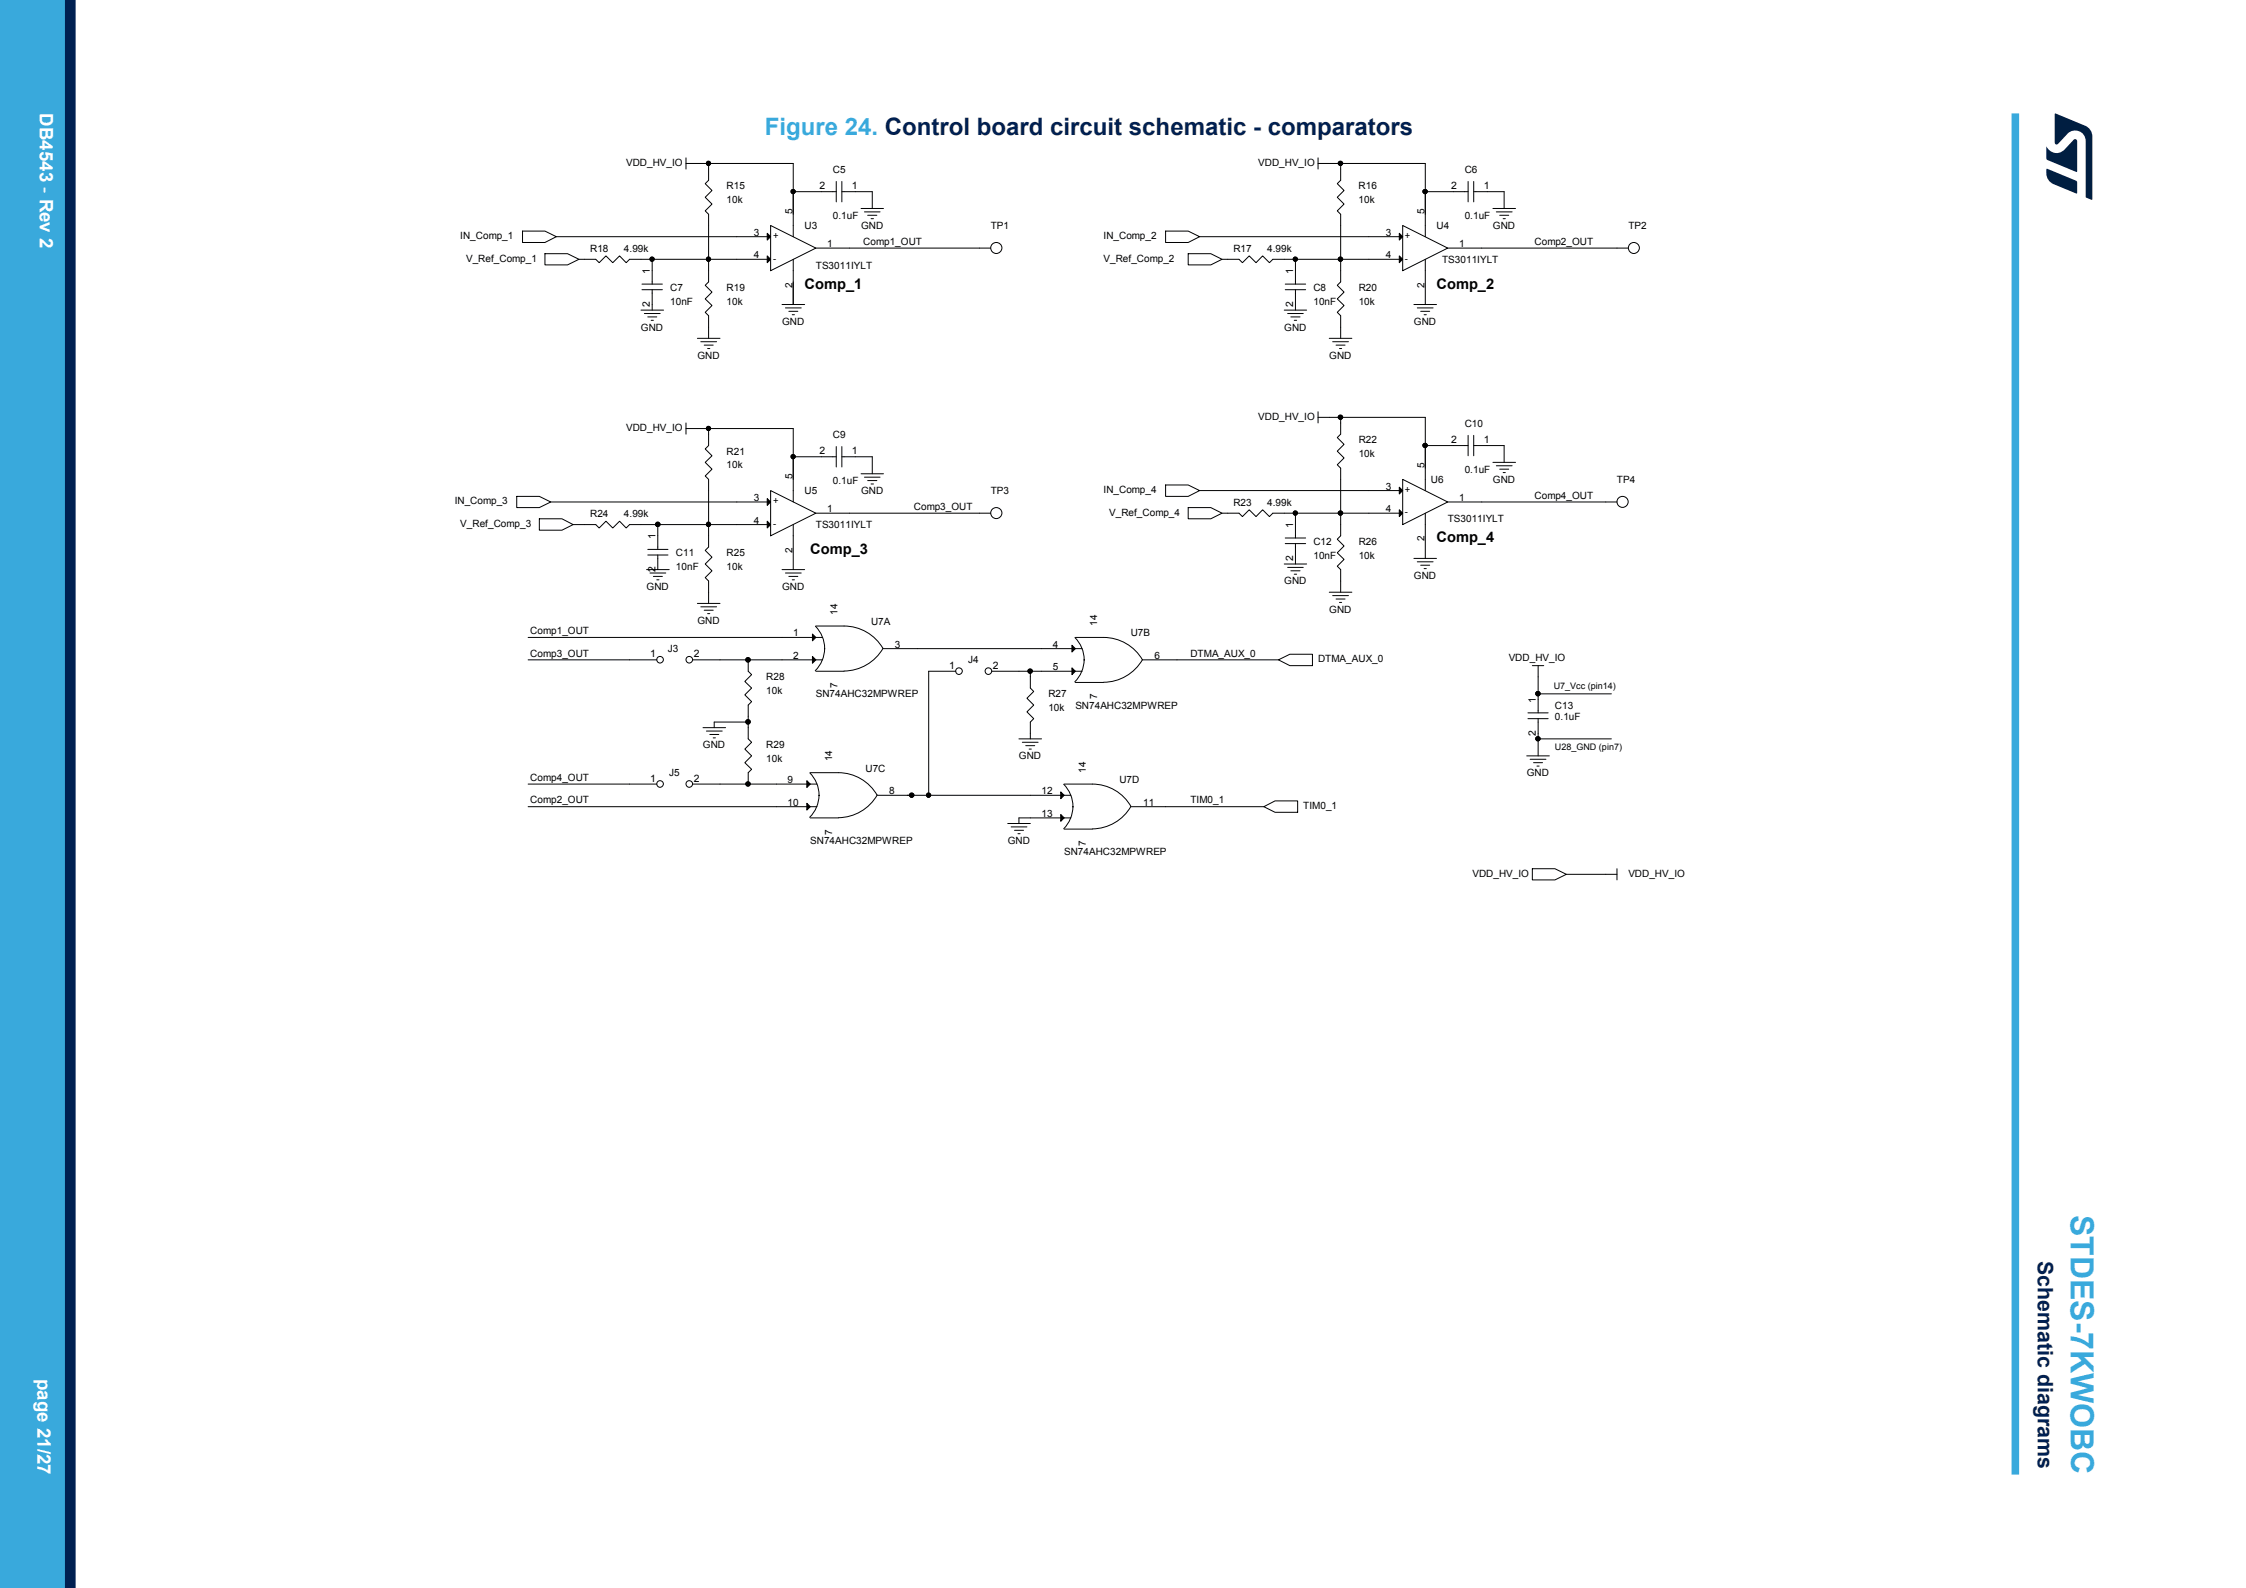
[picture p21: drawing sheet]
<svg xmlns="http://www.w3.org/2000/svg" width="297mm" height="210mm" viewBox="0 0 297 210" stroke-linecap="round" stroke-linejoin="round" font-family="sans-serif">
<defs><g id="words">
<text font-size="4.2" fill="#39a9dc" x="273.8" y="160.7" transform="rotate(90 273.8 160.7)">STDES-7KWOBC</text>
<text font-size="3.2" fill="#39a9dc" x="101.1" y="17.8">Figure 24. Control board circuit schematic - comparators</text>
<text font-size="2.8" fill="#002052" x="269.5" y="166.8" transform="rotate(90 269.5 166.8)">Schematic diagrams</text>
<g font-size="2.5" fill="#fff">
<text x="5.3" y="15" transform="rotate(90 5.3 15)">DB4543 - Rev 2</text>
<text x="5" y="182.4" transform="rotate(90 5 182.4)">page 21/27</text>
</g>
<g font-size="1.9">
<text x="106.4" y="38.2">Comp_1</text>
<text x="190" y="38.2">Comp_2</text>
<text x="190" y="71.7">Comp_4</text>
<text x="107.1" y="73.2">Comp_3</text>
</g>
<g font-size="1.3">
<text x="82.8" y="21.9">VDD_HV_IO</text>
<text x="110.1" y="22.8">C5</text>
<text x="166.4" y="21.9">VDD_HV_IO</text>
<text x="193.7" y="22.8">C6</text>
<text x="96.1" y="25.1">R15</text>
<text x="96.1" y="26.9">10k</text>
<text x="104.8" y="28.3" transform="rotate(-90 104.8 28.3)">5</text>
<text x="108.4" y="25">2</text>
<text x="110.1" y="28.9">0.1uF</text>
<text x="112.6" y="25">1</text>
<text x="179.7" y="25.1">R16</text>
<text x="179.7" y="26.9">10k</text>
<text x="188.4" y="28.3" transform="rotate(-90 188.4 28.3)">5</text>
<text x="191.9" y="25">2</text>
<text x="193.7" y="28.9">0.1uF</text>
<text x="196.2" y="25">1</text>
<text x="60.9" y="31.6">IN_Comp_1</text>
<text x="61.6" y="34.6">V_Ref_Comp_1</text>
<text x="78" y="33.3">R18</text>
<text x="82.5" y="33.3">4.99k</text>
<text x="99.7" y="31.2">3</text>
<text x="99.7" y="34.2">4</text>
<text x="102.2" y="31.6">+</text>
<text x="102.2" y="34.6">-</text>
<text x="106.4" y="30.3">U3</text>
<text x="107.9" y="35.5">TS3011IYLT</text>
<text x="109.4" y="32.7">1</text>
<text x="113.9" y="30.3">GND</text>
<text x="114.2" y="32.4">Comp1_OUT</text>
<text x="131" y="30.3">TP1</text>
<text x="145.9" y="34.6">V_Ref_Comp_2</text>
<text x="145.9" y="31.6">IN_Comp_2</text>
<text x="163.1" y="33.3">R17</text>
<text x="167.6" y="33.3">4.99k</text>
<text x="183.2" y="34.2">4</text>
<text x="183.2" y="31.2">3</text>
<text x="185.8" y="34.6">-</text>
<text x="185.8" y="31.6">+</text>
<text x="190" y="30.3">U4</text>
<text x="190.7" y="34.8">TS3011IYLT</text>
<text x="192.9" y="32.7">1</text>
<text x="197.4" y="30.3">GND</text>
<text x="202.9" y="32.4">Comp2_OUT</text>
<text x="215.3" y="30.3">TP2</text>
<text x="85.9" y="40.6" transform="rotate(-90 85.9 40.6)">2</text>
<text x="85.9" y="36.2" transform="rotate(-90 85.9 36.2)">1</text>
<text x="88.6" y="40.3">10nF</text>
<text x="88.6" y="38.5">C7</text>
<text x="96.1" y="38.5">R19</text>
<text x="96.1" y="40.3">10k</text>
<text x="104.8" y="38" transform="rotate(-90 104.8 38)">2</text>
<text x="171" y="40.6" transform="rotate(-90 171 40.6)">2</text>
<text x="171" y="36.2" transform="rotate(-90 171 36.2)">1</text>
<text x="173.7" y="40.3">10nF</text>
<text x="173.7" y="38.5">C8</text>
<text x="179.7" y="40.3">10k</text>
<text x="179.7" y="38.5">R20</text>
<text x="188.4" y="38" transform="rotate(-90 188.4 38)">2</text>
<text x="84.8" y="43.7">GND</text>
<text x="92.2" y="47.4">GND</text>
<text x="103.4" y="43">GND</text>
<text x="169.8" y="43.7">GND</text>
<text x="175.8" y="47.4">GND</text>
<text x="187" y="43">GND</text>
<text x="82.8" y="57">VDD_HV_IO</text>
<text x="110.1" y="57.9">C9</text>
<text x="166.4" y="55.5">VDD_HV_IO</text>
<text x="179.7" y="58.6">R22</text>
<text x="191.9" y="58.6">2</text>
<text x="193.7" y="56.4">C10</text>
<text x="196.2" y="58.6">1</text>
<text x="96.1" y="60.1">R21</text>
<text x="96.1" y="61.9">10k</text>
<text x="104.8" y="63.4" transform="rotate(-90 104.8 63.4)">5</text>
<text x="106.4" y="65.4">U5</text>
<text x="108.4" y="60.1">2</text>
<text x="110.1" y="64">0.1uF</text>
<text x="112.6" y="60.1">1</text>
<text x="113.9" y="65.4">GND</text>
<text x="131" y="65.4">TP3</text>
<text x="145.9" y="65.2">IN_Comp_4</text>
<text x="179.7" y="60.4">10k</text>
<text x="183.2" y="64.8">3</text>
<text x="185.8" y="65.2">+</text>
<text x="188.4" y="61.9" transform="rotate(-90 188.4 61.9)">5</text>
<text x="189.2" y="63.9">U6</text>
<text x="193.7" y="62.5">0.1uF</text>
<text x="197.4" y="63.9">GND</text>
<text x="202.9" y="66">Comp4_OUT</text>
<text x="213.8" y="63.9">TP4</text>
<text x="60.1" y="66.7">IN_Comp_3</text>
<text x="60.9" y="69.7">V_Ref_Comp_3</text>
<text x="78" y="68.3">R24</text>
<text x="82.5" y="68.3">4.99k</text>
<text x="86.7" y="71.3" transform="rotate(-90 86.7 71.3)">1</text>
<text x="99.7" y="69.2">4</text>
<text x="99.7" y="66.3">3</text>
<text x="102.2" y="69.6">-</text>
<text x="102.2" y="66.7">+</text>
<text x="107.9" y="69.8">TS3011IYLT</text>
<text x="109.4" y="67.7">1</text>
<text x="120.8" y="67.4">Comp3_OUT</text>
<text x="146.7" y="68.2">V_Ref_Comp_4</text>
<text x="163.1" y="66.9">R23</text>
<text x="167.6" y="66.9">4.99k</text>
<text x="171" y="69.8" transform="rotate(-90 171 69.8)">1</text>
<text x="183.2" y="67.7">4</text>
<text x="185.8" y="68.2">-</text>
<text x="188.4" y="71.6" transform="rotate(-90 188.4 71.6)">2</text>
<text x="191.4" y="69.1">TS3011IYLT</text>
<text x="192.9" y="66.3">1</text>
<text x="86.7" y="75.6" transform="rotate(-90 86.7 75.6)">2</text>
<text x="89.4" y="73.6">C11</text>
<text x="89.4" y="75.4">10nF</text>
<text x="96.1" y="73.6">R25</text>
<text x="96.1" y="75.4">10k</text>
<text x="104.8" y="73.1" transform="rotate(-90 104.8 73.1)">2</text>
<text x="169.8" y="77.3">GND</text>
<text x="171" y="74.1" transform="rotate(-90 171 74.1)">2</text>
<text x="173.7" y="72.1">C12</text>
<text x="173.7" y="73.9">10nF</text>
<text x="179.7" y="72.1">R26</text>
<text x="179.7" y="73.9">10k</text>
<text x="187" y="76.5">GND</text>
<text x="70.1" y="83.9">Comp1_OUT</text>
<text x="85.5" y="78.1">GND</text>
<text x="92.2" y="82.5">GND</text>
<text x="103.4" y="78.1">GND</text>
<text x="110.8" y="81.3" transform="rotate(-90 110.8 81.3)">14</text>
<text x="115.2" y="82.7">U7A</text>
<text x="145.1" y="82.8" transform="rotate(-90 145.1 82.8)">14</text>
<text x="175.8" y="81">GND</text>
<text x="70.1" y="86.8">Comp3_OUT</text>
<text x="86" y="86.9">1</text>
<text x="88.3" y="86.3">J3</text>
<text x="91.7" y="86.9">2</text>
<text x="101.3" y="90">R28</text>
<text x="104.9" y="84.2">1</text>
<text x="104.9" y="87.2">2</text>
<text x="118.3" y="85.6">3</text>
<text x="125.5" y="88.4">1</text>
<text x="128" y="87.7">J4</text>
<text x="131.3" y="88.4">2</text>
<text x="139.2" y="85.6">4</text>
<text x="139.2" y="88.6">5</text>
<text x="149.5" y="84.2">U7B</text>
<text x="152.7" y="87.2">6</text>
<text x="157.4" y="86.8">DTMA_AUX_0</text>
<text x="174.3" y="87.6">DTMA_AUX_0</text>
<text x="199.5" y="87.4">VDD_HV_IO</text>
<text x="101.3" y="91.8">10k</text>
<text x="107.9" y="92.2">SN74AHC32MPWREP</text>
<text x="110.8" y="91" transform="rotate(-90 110.8 91)">7</text>
<text x="138.6" y="92.2">R27</text>
<text x="138.6" y="94">10k</text>
<text x="142.2" y="93.7">SN74AHC32MPWREP</text>
<text x="145.1" y="92.5" transform="rotate(-90 145.1 92.5)">7</text>
<text x="203.1" y="92.9" transform="rotate(-90 203.1 92.9)">1</text>
<text x="205.6" y="93.7">C13</text>
<text x="205.6" y="95.2">0.1uF</text>
<text x="93" y="98.9">GND</text>
<text x="101.3" y="98.9">R29</text>
<text x="101.3" y="100.7">10k</text>
<text x="110" y="100.7" transform="rotate(-90 110 100.7)">14</text>
<text x="134.7" y="100.4">GND</text>
<text x="203.1" y="97.3" transform="rotate(-90 203.1 97.3)">2</text>
<text x="70.1" y="106.3">Comp2_OUT</text>
<text x="70.1" y="103.3">Comp4_OUT</text>
<text x="86" y="103.4">1</text>
<text x="88.5" y="102.7">J5</text>
<text x="91.7" y="103.4">2</text>
<text x="104.2" y="103.6">9</text>
<text x="104.2" y="106.5">10</text>
<text x="114.4" y="102.1">U7C</text>
<text x="117.6" y="105">8</text>
<text x="137.7" y="105">12</text>
<text x="143.6" y="102.2" transform="rotate(-90 143.6 102.2)">14</text>
<text x="148" y="103.6">U7D</text>
<text x="151.2" y="106.5">11</text>
<text x="157.4" y="106.3">TIM0_1</text>
<text x="172.3" y="107">TIM0_1</text>
<text x="201.9" y="102.7">GND</text>
<text x="107.1" y="111.6">SN74AHC32MPWREP</text>
<text x="110" y="110.4" transform="rotate(-90 110 110.4)">7</text>
<text x="133.3" y="111.6">GND</text>
<text x="137.7" y="108">13</text>
<text x="140.7" y="113.1">SN74AHC32MPWREP</text>
<text x="143.6" y="111.9" transform="rotate(-90 143.6 111.9)">7</text>
<text x="194.7" y="115.9">VDD_HV_IO</text>
<text x="215.3" y="115.9">VDD_HV_IO</text>
</g>
<g font-size="1.2">
<text x="205.5" y="91.2">U7_Vcc (pin14)</text>
<text x="205.6" y="99.1">U28_GND (pin7)</text>
</g>
</g></defs>
<g fill="none" stroke="#000" stroke-width=".13">
<path d="M69.1 30.6h3l1.5 .7-1.5 .8h-3zM72.1 33.5h2.9l1.6 .8-1.6 .7h-2.9zM90.7 21.6h1.5M90.7 20.9v1.5M113.9 27.6h2.9M114.3 28h2.1M114.7 28.5h1.3M115.2 28.9h.3M154.1 30.6h3l1.5 .7-1.5 .8h-3zM157.1 33.5h3l1.5 .8-1.5 .7h-3zM174.3 21.6h1.5M174.3 20.9v1.5"/>
<path d="M177.3 35.8v1.5l-.5 .4 .9 .9-.9 .9 .9 .9-.9 .9 .5 .5v1.5M197.4 27.6h3M197.9 28h2.1M198.3 28.5h1.2M198.8 28.9h.3M84.8 41h2.9M85.2 41.5h2.1M85.7 41.9h1.1M86.1 42.4h.3M90.7 56.7h1.5M90.7 55.9v1.5M92.2 44.7h3"/>
<path d="M92.7 45.2h2.1M93.1 45.6h1.2M93.6 46.1h.3M103.4 40.3h3M103.9 40.7h2.1M104.3 41.2h1.2M104.8 41.6h.3M169.8 41h3M170.3 41.5h2M170.7 41.9h1.2M171.1 42.4h.4M174.3 55.2h1.5"/>
<path d="M174.3 54.5v1.4M175.8 44.7h3M176.2 45.2h2.1M176.7 45.6h1.2M177.1 46.1h.3M187 40.3h3M187.4 40.7h2.1M187.9 41.2h1.2M188.3 41.6h.3M68.3 65.6h3l1.5 .8-1.5 .7h-3zM71.3 68.6h3l1.5 .8-1.5 .7h-3zM77.3 69.4h1.5l.4 .4 .9-.9 .9 .9 .9-.9 .9 .9 .5-.4h1.5"/>
<path d="M85.5 75.3h3M85.9 75.8h2.1M86.4 76.2h1.2M86.8 76.7h.3M92.2 79.8h3M103.4 75.3h3M103.9 75.8h2.1M104.3 76.2h1.2M104.8 76.7h.3M113.9 62.7h2.9M114.3 63.1h2.1M114.7 63.6h1.3"/>
<path d="M115.2 64h.3M154.1 64.1h3l1.5 .8-1.5 .7h-3zM157.1 67.1h3l1.5 .8-1.5 .7h-3zM169.8 74.6h3M170.3 75h2M170.7 75.5h1.2M171.1 75.9h.4M175.8 78.3h3M176.2 78.8h2.1M176.7 79.2h1.2M177.1 79.7h.3M187 73.8h3"/>
<path d="M187.4 74.3h2.1M187.9 74.7h1.2M188.3 75.2h.3M197.4 61.1h3M197.9 61.6h2.1M198.3 62h1.2M198.8 62.5h.3M92.7 80.2h2.1M93 96.2h3M93.1 80.7h1.2M93.4 96.7h2.1M93.6 81.1h.3"/>
<path d="M93.9 97.1h1.2M94.3 97.6h.3M98.9 96.2v1.5l.5 .5-.9 .9 .9 .9-.9 .9 .9 .8-.5 .5v1.5M134.7 97.7h3M135.2 98.2h2.1M135.6 98.6h1.2M136.1 99.1h.3M169.1 87.3l1.5-.8h3v1.5h-3zM201.9 100h3M202.6 88h1.5M203.4 88v1.5M133.3 108.9h2.9"/>
<path d="M133.7 109.4h2.1M134.2 109.8h1.1M134.6 110.3h.3M167.1 106.7l1.5-.8h3v1.5h-3zM202.3 100.4h2.1M202.6 114.9h3l1.5 .7-1.5 .8h-3zM202.8 100.9h1.2M203.2 101.3h.3M212.3 115.6h1.5M213.8 114.9v1.5"/>
</g>
<circle cx="126.8" cy="88.8" r=".44" fill="#fff"/>
<g fill="none" stroke="#000" stroke-width=".13">
<path d="M122.8 88.8h3.6"/>
<circle cx="126.8" cy="88.8" r=".44"/>
</g>
<circle cx="130.7" cy="88.8" r=".44" fill="#fff"/>
<g fill="none" stroke="#000" stroke-width=".13">
<path d="M77.3 34.3h1.5l.4 .4 .9-.9 .9 .9 .9-.9 .9 .9 .5-.4h1.5M192.2 25.3h1.9M194.1 24v2.7M194.9 25.3h1.8M194.9 24v2.7M110.6 59.1v2.7M111.3 59.1v2.7M192.2 58.9h1.9M194.1 57.6v2.7M194.9 58.9h1.8M194.9 57.6v2.7M108.6 60.4h2"/>
<path d="M111.3 60.4h1.8M212.3 66.4h1.5M131.2 88.8h3.5M202 95h2.7M202 94.3h2.7M203.4 92.5v1.8M203.4 95v2M136.2 105.2h5.4M136.2 108.2h5.4M140.3 104.7l.4 .5-.4 .4zM140.3 107.7l.4 .5-.4 .4zM140.7 103.7a4.2 4.2 0 0 1 1.2 3 4.3 4.3 0 0 1-1.2 2.9"/>
<path d="M140.7 103.7h3.7a5.9 5.9 0 0 1 5.2 3M140.7 109.6h3.7M143.7 103.7h.1M143.7 109.6h.1M149.6 106.6a5.9 5.9 0 0 1-5.2 3M149.7 106.7h4.4"/>
<circle cx="214.6" cy="66.4" r=".74"/>
<circle cx="130.7" cy="88.8" r=".44"/>
</g>
<path d="M140.3 104.7l.4 .5-.4 .4zM140.3 107.7l.4 .5-.4 .4z" fill="#000"/>
<circle cx="87.3" cy="87.2" r=".44" fill="#fff"/>
<g fill="none" stroke="#000" stroke-width=".13">
<path d="M83.3 87.3h3.5"/>
<circle cx="87.3" cy="87.2" r=".44"/>
</g>
<circle cx="91.1" cy="87.2" r=".44" fill="#fff"/>
<g fill="none" stroke="#000" stroke-width=".13">
<path d="M93.7 35.8v1.5l-.4 .4 .9 .9-.9 .9 .9 .9-.9 .9 .4 .5v1.5M93.7 22.4v1.4l-.4 .5 .9 .9-.9 .9 .9 .9-.9 .9 .4 .4v1.5M181 31.3h4.5M181 34.3h4.5M185 30.9l.5 .4-.5 .5zM185 33.8l.5 .5-.5 .4zM185.5 29.8l5.9 3-5.9 3zM188.5 25.3v6M188.5 34.3v6M191.4 32.8h4.5M188.5 58.9v6M97.4 66.4h4.5"/>
<path d="M97.4 69.4h4.5M101.5 65.9l.4 .5-.4 .4zM101.5 68.9l.4 .5-.4 .4zM101.9 64.9l6 3-6 3zM104.9 60.4v6M104.9 69.4v5.9M107.9 67.9h4.5M129.5 67.9h1.5M162.4 67.9h1.4l.5 .4 .9-.9 .9 .9 .9-.9 .9 .9 .4-.4h1.5M177.3 69.4v1.5l-.5 .4 .9 .9-.9 .9 .9 .9-.9 .9 .5 .4v1.5M181 64.9h4.5M181 67.9h4.5"/>
<path d="M185 64.4l.5 .5-.5 .4zM185 67.4l.5 .5-.5 .4zM185.5 63.4l5.9 3-5.9 3zM188.5 67.9v5.9M191.4 66.4h4.5M91.6 87.3h3.6M136.2 89.5v1.5l.5 .4-.9 .9 .9 .9-.9 .9 .9 .9-.5 .5v1.5"/>
<circle cx="131.8" cy="67.9" r=".74"/>
<circle cx="91.1" cy="87.2" r=".44"/>
</g>
<path d="M185 30.9l.5 .4-.5 .5zM185 33.8l.5 .5-.5 .4zM101.5 65.9l.4 .5-.4 .4zM101.5 68.9l.4 .5-.4 .4zM185 64.4l.5 .5-.5 .4zM185 67.4l.5 .5-.5 .4z" fill="#000"/>
<circle cx="87.3" cy="103.7" r=".44" fill="#fff"/>
<g fill="none" stroke="#000" stroke-width=".13">
<path d="M83.3 103.7h3.5"/>
<circle cx="87.3" cy="103.7" r=".44"/>
</g>
<circle cx="91.1" cy="103.7" r=".44" fill="#fff"/>
<g fill="none" stroke="#000" stroke-width=".13">
<path d="M73.6 31.3h28.3M76.6 34.3h.7M84.8 34.3h1.4M84.9 38.3h2.7M84.9 37.6h2.7M86.2 38.3v2.7M92.2 21.6h1.5M93.7 21.6h11.2v3.7M93.7 34.3h8.2M93.7 29.8v4.5M93.7 21.6v.8M93.7 34.3v1.5"/>
<path d="M93.7 34.3h-7.5v3.3M101.5 30.9l.4 .4-.4 .5zM101.5 33.8l.4 .5-.4 .4zM101.9 29.8l6 3-6 3zM104.9 25.3v6M104.9 34.3v6v-3M104.9 25.3v3M104.9 25.3h5.7M107.9 32.8h23.1M110.6 24v2.7M111.3 25.3h4v2.3M111.3 24v2.7"/>
<path d="M158.6 31.3h22.4M161.6 34.3h2.2l.5 .4 .9-.9 .9 .9 .9-.9 .9 .9 .4-.4h3M170 38.3h2.7M170 37.6h2.7M171.3 38.3v2.7M175.8 21.6h1.5M177.3 21.6v2.2l-.5 .5 .9 .9-.9 .9 .9 .9-.9 .9 .5 .4v6M177.3 34.3h3.7M177.3 34.3v1.5M177.3 34.3h-6v3.3M177.3 21.6h11.2v3.7M188.5 25.3v3"/>
<path d="M188.5 25.3h3.7M195.9 32.8h19.4M196.7 25.3h2.2v2.3M92.2 56.7h1.5M93.7 56.7h11.2v3.7M93.7 56.7v2.2l-.4 .5 .9 .9-.9 .8 .9 .9-.9 .9 .4 .5v6M93.7 43.3v1.4M175.8 55.2h1.5v2.2l-.5 .5 .9 .9-.9 .9 .9 .9-.9 .9 .5 .4v6M177.3 43.3v1.4M177.3 55.2h11.2v3.7M188.5 58.9v3M188.5 58.9h3.7"/>
<path d="M196.7 58.9h2.2v2.2M72.8 66.4h24.6M75.8 69.4h1.5M84.8 69.4h2.2M85.7 73.4h2.6M85.7 72.7h2.6M87 69.4v3.3M87 73.4v1.9M87 69.4h6.7M93.7 69.4v2.9l-.4 .5 .9 .9-.9 .9 .9 .9-.9 .9 .4 .4v3M93.7 69.4h3.7M104.9 60.4v3"/>
<path d="M104.9 60.4h3.7M112.4 67.9h17.1M113.1 60.4h2.2v2.3M158.6 64.9h22.4M161.6 67.9h.8M169.8 67.9h1.5M170 71.9h2.7M170 71.1h2.7M171.3 67.9v3.2M171.3 71.9v2.7M171.3 67.9h6M177.3 67.9h3.7"/>
<path d="M177.3 67.9v1.5M177.3 76.8v1.5M195.9 66.4h16.4M69.8 87.3h13.5M69.8 84.3h39M95.2 87.3h3.7M98.9 87.3v1.5l.5 .4-.9 .9 .9 .9-.9 .9 .9 .9-.5 .4v2.3M98.9 95.5h-4.5v.7M98.9 95.5v.7M98.9 87.3h9.9M107.4 83.8l.5 .5-.5 .4zM107.4 86.8l.5 .5-.5 .4z"/>
<path d="M107.8 82.8a4.2 4.2 0 0 1 1.2 3 4.2 4.2 0 0 1-1.2 2.9M107.9 82.8h3.7a6 6 0 0 1 5.2 3M107.9 88.8h3.7M110.9 82.8h.1M110.9 88.8h.1M116.8 85.7a6 6 0 0 1-5.2 3M116.8 85.8h26.3M122.8 88.8v16.4M134.7 88.8h1.5M136.2 88.8h6.9M136.2 97v.7M136.2 88.8v.7"/>
<path d="M141.7 85.3l.5 .5-.5 .4zM141.7 88.3l.5 .5-.5 .4zM142.1 84.3a4.2 4.2 0 0 1 1.3 3 4.2 4.2 0 0 1-1.3 2.9M142.2 84.3h3.7a6 6 0 0 1 5.2 3M142.2 90.2h3.7M145.2 84.3h.1M145.2 90.2h.1M151.1 87.2a6 6 0 0 1-5.2 3M151.2 87.3h17.9M203.4 91.8h9.7M203.4 97.7h9.7M203.4 89.5v2.3"/>
<path d="M203.4 91.8v.7M203.4 97.7v2.3M203.4 97v.7M69.8 103.7h13.5M69.8 106.7h38.2M91.6 103.7h16.4M106.7 103.2l.4 .5-.4 .4zM106.7 106.2l.4 .5-.4 .4zM107.1 102.2a4.2 4.2 0 0 1 1.2 3 4.2 4.2 0 0 1-1.2 2.9M107.1 102.2h3.8a5.9 5.9 0 0 1 5.1 3M107.1 108.2h3.8M110.1 102.2h.1"/>
<path d="M110.1 108.2h.1M116 105.1a6 6 0 0 1-5.1 3M116.1 105.2h4.5M120 105.2h.6M120.6 105.2h2.2M122.8 105.2h13.4M136.2 108.2h-1.5v.7M154.1 106.7h13M207.1 115.6h5.2"/>
<circle cx="86.2" cy="34.3" r=".28"/>
<circle cx="93.7" cy="34.3" r=".28"/>
<circle cx="93.7" cy="21.6" r=".28"/>
<circle cx="104.9" cy="25.3" r=".28"/>
<circle cx="131.8" cy="32.8" r=".74"/>
<circle cx="171.3" cy="34.3" r=".28"/>
<circle cx="177.3" cy="21.6" r=".29"/>
<circle cx="177.3" cy="34.3" r=".29"/>
<circle cx="188.4" cy="25.3" r=".29"/>
<circle cx="216.1" cy="32.8" r=".73"/>
<circle cx="93.7" cy="56.7" r=".28"/>
<circle cx="177.3" cy="55.2" r=".29"/>
<circle cx="188.4" cy="58.9" r=".29"/>
<circle cx="87" cy="69.3" r=".3"/>
<circle cx="93.7" cy="69.3" r=".29"/>
<circle cx="104.9" cy="60.4" r=".28"/>
<circle cx="171.3" cy="67.8" r=".28"/>
<circle cx="177.3" cy="67.8" r=".29"/>
<circle cx="98.9" cy="95.5" r=".3"/>
<circle cx="98.9" cy="87.3" r=".3"/>
<circle cx="136.2" cy="88.8" r=".29"/>
<circle cx="203.4" cy="91.7" r=".3"/>
<circle cx="203.4" cy="97.7" r=".29"/>
<circle cx="91.1" cy="103.7" r=".44"/>
<circle cx="98.9" cy="103.7" r=".29"/>
<circle cx="120.6" cy="105.2" r=".29"/>
<circle cx="122.8" cy="105.2" r=".28"/>
</g>
<g fill="#000">
<path d="M101.5 30.9l.4 .4-.4 .5zM101.5 33.8l.4 .5-.4 .4zM107.4 83.8l.5 .5-.5 .4zM107.4 86.8l.5 .5-.5 .4zM141.7 85.3l.5 .5-.5 .4zM141.7 88.3l.5 .5-.5 .4zM106.7 103.2l.4 .5-.4 .4zM106.7 106.2l.4 .5-.4 .4z"/>
<circle cx="86.2" cy="34.3" r=".28"/>
<circle cx="93.7" cy="34.3" r=".28"/>
<circle cx="93.7" cy="21.6" r=".28"/>
<circle cx="104.9" cy="25.3" r=".28"/>
<circle cx="171.3" cy="34.3" r=".28"/>
<circle cx="177.3" cy="21.6" r=".29"/>
<circle cx="177.3" cy="34.3" r=".29"/>
<circle cx="188.4" cy="25.3" r=".29"/>
<circle cx="93.7" cy="56.7" r=".28"/>
<circle cx="177.3" cy="55.2" r=".29"/>
<circle cx="188.4" cy="58.9" r=".29"/>
<circle cx="87" cy="69.3" r=".3"/>
<circle cx="93.7" cy="69.3" r=".29"/>
<circle cx="104.9" cy="60.4" r=".28"/>
<circle cx="171.3" cy="67.8" r=".28"/>
<circle cx="177.3" cy="67.8" r=".29"/>
<circle cx="98.9" cy="95.5" r=".3"/>
<circle cx="98.9" cy="87.3" r=".3"/>
<circle cx="136.2" cy="88.8" r=".29"/>
<circle cx="203.4" cy="91.7" r=".3"/>
<circle cx="203.4" cy="97.7" r=".29"/>
<circle cx="98.9" cy="103.7" r=".29"/>
<circle cx="120.6" cy="105.2" r=".29"/>
<circle cx="122.8" cy="105.2" r=".28"/>
</g>
<path d="M266.5 15v180" fill="none" stroke="#39a9dc" stroke-width="1"/>
<g fill="#39a9dc">
<path d="M0 0h8.6v210h-8.6z" fill-rule="evenodd"/>
<path d="M0 0h7.5v210h-7.5z" fill-rule="evenodd"/>
</g>
<path d="M9.3 0v210" fill="none" stroke="#002052" stroke-width="1.4"/>
<g fill="#001e41">
<path d="M271.7 15l4.1 1.6a1.53 1.53 0 0 1 .9 1.4v8.3l-.1 .1-.8-.3v-7.4a1.4 1.4 0 0 0-.8-1.3 1.4 1.4 0 0 0-1.5 .2l-1.3 1.4-.2 .1-.2-.1-.1-.2z"/>
<path d="M270.6 22.3l3.9 1.6 .2 .2v1.4l-.1 .1-3.1-1.3a1.54 1.54 0 0 1-.9-1.4z"/>
<path d="M270.6 19.4a1.48 1.48 0 0 0 2.4 .4l1.2-1.3 .2-.1 .2 .1 .1 .2v4l-4.1-1.6z"/>
</g>
<use href="#words"/>
</svg>
